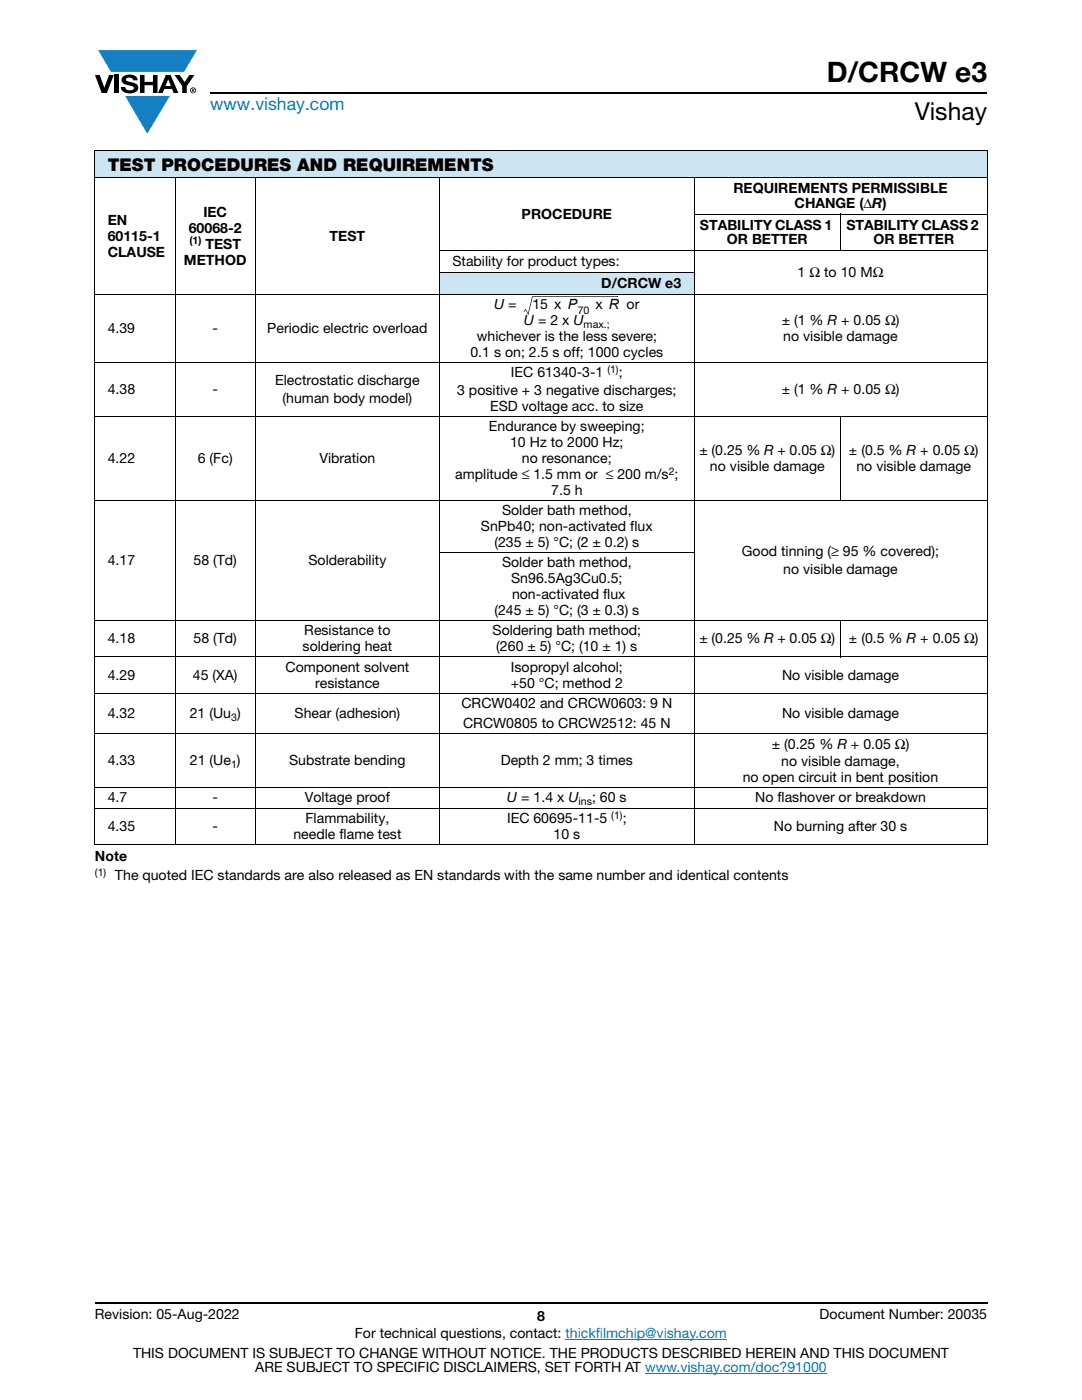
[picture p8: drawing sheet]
<svg xmlns="http://www.w3.org/2000/svg" width="216mm" height="279mm" viewBox="0 0 216 279" stroke-linecap="round" stroke-linejoin="round" font-family="sans-serif">
<defs><g id="words">
<text font-size="5.6" x="165" y="16.4">D/CRCW e3</text>
<text font-size="4.9" x="182.5" y="24">Vishay</text>
<text font-size="3.5" fill="#007ec4" x="42" y="21.9">www.vishay.com</text>
<text font-size="3.5" x="21.5" y="34.1">TEST PROCEDURES AND REQUIREMENTS</text>
<g font-size="2.8">
<text x="146.3" y="38.6">REQUIREMENTS PERMISSIBLE</text>
<text x="158.5" y="41.4">CHANGE (ΔR)</text>
<text x="21.5" y="44.9">EN</text>
<text x="37.7" y="46.5">60068-2</text>
<text x="40.6" y="43.3">IEC</text>
<text x="104.1" y="43.6">PROCEDURE</text>
<text x="139.7" y="45.8">STABILITY CLASS 1</text>
<text x="168.9" y="45.8">STABILITY CLASS 2</text>
<text x="21.5" y="48">60115-1</text>
<text x="21.5" y="51.2">CLAUSE</text>
<text x="36.7" y="52.8">METHOD</text>
<text x="41" y="49.6">TEST</text>
<text x="65.8" y="48">TEST</text>
<text x="90.3" y="53.1">Stability for product types:</text>
<text x="145.1" y="48.7">OR BETTER</text>
<text x="174.3" y="48.7">OR BETTER</text>
<text x="120" y="57.5">D/CRCW e3</text>
<text x="159.1" y="55.3">1 Ω to 10 MΩ</text>
<text x="98.6" y="61.7">U =</text>
<text x="104.5" y="64.9">U = 2 x U</text>
<text x="106.2" y="61.7">15 x P</text>
<text x="118.8" y="61.7">x R or</text>
<text x="156" y="64.9">± (1 % R + 0.05 Ω)</text>
<text x="21.5" y="66.5">4.39</text>
<text x="42.4" y="66.5">-</text>
<text x="53.3" y="66.5">Periodic electric overload</text>
<text x="93.9" y="71.2">0.1 s on; 2.5 s off; 1000 cycles</text>
<text x="95.1" y="68.1">whichever is the less severe;</text>
<text x="156.3" y="68.1">no visible damage</text>
<text x="54.9" y="76.9">Electrostatic discharge</text>
<text x="102" y="75.3">IEC 61340-3-1</text>
<text x="123.5" y="75.3">;</text>
<text x="21.5" y="78.7">4.38</text>
<text x="42.4" y="78.7">-</text>
<text x="56.4" y="80.4">(human body model)</text>
<text x="91.2" y="78.8">3 positive + 3 negative discharges;</text>
<text x="97.8" y="82">ESD voltage acc. to size</text>
<text x="156" y="78.7">± (1 % R + 0.05 Ω)</text>
<text x="97.6" y="86.1">Endurance by sweeping;</text>
<text x="101.8" y="89.2">10 Hz to 2000 Hz;</text>
<text x="21.5" y="92.4">4.22</text>
<text x="39.5" y="92.4">6 (Fc)</text>
<text x="63.7" y="92.4">Vibration</text>
<text x="90.8" y="95.6">amplitude ≤ 1.5 mm or ≤ 200 m/s ;</text>
<text x="104.1" y="92.4">no resonance;</text>
<text x="139.6" y="90.8">± (0.25 % R + 0.05 Ω)</text>
<text x="141.7" y="94">no visible damage</text>
<text x="169.4" y="90.8">± (0.5 % R + 0.05 Ω)</text>
<text x="170.9" y="94">no visible damage</text>
<text x="110" y="98.8">7.5 h</text>
<text x="96" y="106">SnPb40; non-activated flux</text>
<text x="100.2" y="102.8">Solder bath method,</text>
<text x="21.5" y="112.8">4.17</text>
<text x="38.6" y="112.8">58 (Td)</text>
<text x="61.5" y="112.8">Solderability</text>
<text x="98.7" y="109.2">(235 ± 5) °C; (2 ± 0.2) s</text>
<text x="100.2" y="113.2">Solder bath method,</text>
<text x="148" y="111">Good tinning (≥ 95 % covered);</text>
<text x="102" y="116.4">Sn96.5Ag3Cu0.5;</text>
<text x="102.2" y="119.6">non-activated flux</text>
<text x="156.3" y="114.6">no visible damage</text>
<text x="98.7" y="122.7">(245 ± 5) °C; (3 ± 0.3) s</text>
<text x="21.5" y="128.4">4.18</text>
<text x="38.6" y="128.4">58 (Td)</text>
<text x="60.4" y="130">soldering heat</text>
<text x="60.7" y="126.8">Resistance to</text>
<text x="98.3" y="126.8">Soldering bath method;</text>
<text x="99" y="130">(260 ± 5) °C; (10 ± 1) s</text>
<text x="139.6" y="128.4">± (0.25 % R + 0.05 Ω)</text>
<text x="169.4" y="128.4">± (0.5 % R + 0.05 Ω)</text>
<text x="21.5" y="135.6">4.29</text>
<text x="38.5" y="135.6">45 (XA)</text>
<text x="57" y="134">Component solvent</text>
<text x="62.9" y="137.2">resistance</text>
<text x="101.9" y="137.2">+50 °C; method 2</text>
<text x="101.9" y="134">Isopropyl alcohol;</text>
<text x="156.1" y="135.6">No visible damage</text>
<text x="21.5" y="143.3">4.32</text>
<text x="37.9" y="143.3">21 (Uu )</text>
<text x="58.8" y="143.3">Shear (adhesion)</text>
<text x="92.1" y="141.3">CRCW0402 and CRCW0603: 9 N</text>
<text x="156.1" y="143.3">No visible damage</text>
<text x="92.4" y="145.3">CRCW0805 to CRCW2512: 45 N</text>
<text x="154" y="149.4">± (0.25 % R + 0.05 Ω)</text>
<text x="21.5" y="152.7">4.33</text>
<text x="37.9" y="152.7">21 (Ue )</text>
<text x="57.7" y="152.7">Substrate bending</text>
<text x="99.9" y="152.7">Depth 2 mm; 3 times</text>
<text x="155.9" y="152.9">no visible damage,</text>
<text x="21.5" y="160.1">4.7</text>
<text x="42.4" y="160.1">-</text>
<text x="60.8" y="160.1">Voltage proof</text>
<text x="101.2" y="160.1">U = 1.4 x U</text>
<text x="118.2" y="160.1">; 60 s</text>
<text x="148.2" y="156.1">no open circuit in bent position</text>
<text x="150.7" y="160.1">No flashover or breakdown</text>
<text x="21.5" y="165.8">4.35</text>
<text x="42.4" y="165.8">-</text>
<text x="58.5" y="167.4">needle flame test</text>
<text x="61" y="164.2">Flammability,</text>
<text x="101.2" y="164.2">IEC 60695-11-5</text>
<text x="110.4" y="167.4">10 s</text>
<text x="124.2" y="164.2">;</text>
<text x="154.4" y="165.8">No burning after 30 s</text>
<text x="18.9" y="171.8">Note</text>
<text x="22.9" y="175.7">The quoted IEC standards are also released as EN standards with the same number and identical contents</text>
<text x="18.9" y="263.3">Revision: 05-Aug-2022</text>
<text x="107.2" y="263.6">8</text>
<text x="163.6" y="263.3">Document Number: 20035</text>
<text x="70.8" y="267.1">For technical questions, contact: thickfilmchip@vishay.com</text>
<text x="26.5" y="271">THIS DOCUMENT IS SUBJECT TO CHANGE WITHOUT NOTICE. THE PRODUCTS DESCRIBED HEREIN AND THIS DOCUMENT</text>
<text x="50.9" y="273.8">ARE SUBJECT TO SPECIFIC DISCLAIMERS, SET FORTH AT www.vishay.com/doc?91000</text>
</g>
<g font-size="2.1">
<text x="37.8" y="48.8">(1)</text>
<text x="115.3" y="62.6">70</text>
<text x="116.5" y="65.4">max.;</text>
<text x="121.2" y="74.5">(1)</text>
<text x="133.4" y="94.7">2</text>
<text x="46.1" y="143.8">3</text>
<text x="46.1" y="153.2">1</text>
<text x="115.4" y="160.7">ins</text>
<text x="122" y="163.4">(1)</text>
<text x="18.9" y="174.8">(1)</text>
</g>
</g></defs>
<g fill="#147fc3">
<path d="M19.6 10h19.7l-2.6 4.3h-1.1h-13.5z"/>
<path d="M25 19.2h8.9l-4.5 7.5z"/>
</g>
<g fill="#000">
<path d="M18.9 15h1l.9 2.5 1-2.5h.9l-1.4 3.6h-1zM22.9 15h.9v3.6h-.9zM24.6 15.3a2.1 2.1 0 0 1 2.8 .3l.1 .4h-.9a.79 .79 0 0 0-.7-.5 .79 .79 0 0 0-.8 .4l.3 .3 1 .2a1.08 1.08 0 0 1 1.2 1 1.08 1.08 0 0 1-1.1 1.2 1.73 1.73 0 0 1-2.4-1.2h.9a.96 .96 0 0 0 .8 .6 .96 .96 0 0 0 .9-.4 1.31 1.31 0 0 0-1.2-.6 1.03 1.03 0 0 1-1.1-.6 1.03 1.03 0 0 1 .2-1.1zM27.9 15h.9v1.3h1.7v-1.3h.9v3.6h-.9v-1.6h-1.7v1.6h-.9zM34.8 15h1.1l.9 1.4 1-1.4h1l-1.5 2.2v1.4h-.9v-1.4z"/>
<path d="M33.6 15.9l.5 1.3h-1.1zM33.1 15l-1.6 3.6h1l.3-.8h1.5l.3 .8h1l-1.6-3.6z"/>
<path d="M38.4 17.8h.2v.2h-.2zM38.3 17.7v.7h.1v-.3l.4 .3-.2-.3 .2-.2-.1-.2z"/>
<path d="M38.1 18a.46 .46 0 0 1 .9 0 .46 .46 0 0 1-.9 0zM37.9 18a.6 .6 0 0 0 1.2 0 .6 .6 0 0 0-1.2 0z"/>
</g>
<path d="M42 18.6h155M18.9 260h178.1" fill="none" stroke="#000" stroke-width=".36"/>
<path d="M112.8 267.3h32.3M128.7 274h36.3" fill="none" stroke="#007ec4" stroke-width=".2"/>
<g fill="#cce5f3">
<path d="M18.9 30h178.1v5.5h-178.1z"/>
<path d="M87.7 54.4h50.8v4.4h-50.8z"/>
</g>
<g fill="none" stroke="#000" stroke-width=".2">
<path d="M18.9 30h178.1M18.9 35.5h178.1M18.9 30.1v93.7M34.9 35.4v133.2M50.9 35.4v133.2M87.7 35.4v133.2M138.5 35.4v133.2M197 30.1v93.7M18.9 58.8h178.1M87.6 50h109.4M87.6 54.4h51M106.2 59.2h17.1"/>
<path d="M138.4 42.7h58.6M167.7 42.6v7.4M18.9 72.4h178.1M18.9 83.1h178.1M18.9 99.9h178.1M167.7 83v17M87.6 110.3h51M18.9 123.9h178.1M18.9 131.1h178.1M18.9 138.3h178.1M18.9 124v7M18.9 131.2v15.2"/>
<path d="M167.7 123.8v7.4M197 124v7M197 131.2v15.2M18.9 146.5h178.1M18.9 157.2h178.1M18.9 146.5v10.6M18.9 157.3v11.1M197 146.5v10.6M197 157.3v11.1M18.9 161.3h178.1M18.9 168.5h119.5M138.6 168.5h58.4"/>
</g>
<path d="M106.2 59.2h.1l-.8 3.5h-.2zM123.3 59.1v.2zM104.5 62.2l.1 .1zM104.8 61.7l.1 .1-.3 .5-.1-.1zM105.3 62.7h.2zM104.8 61.6l.7 1.1h-.2zM105.3 62.7l.2 .1z" fill="#000"/>
<use href="#words"/>
</svg>
